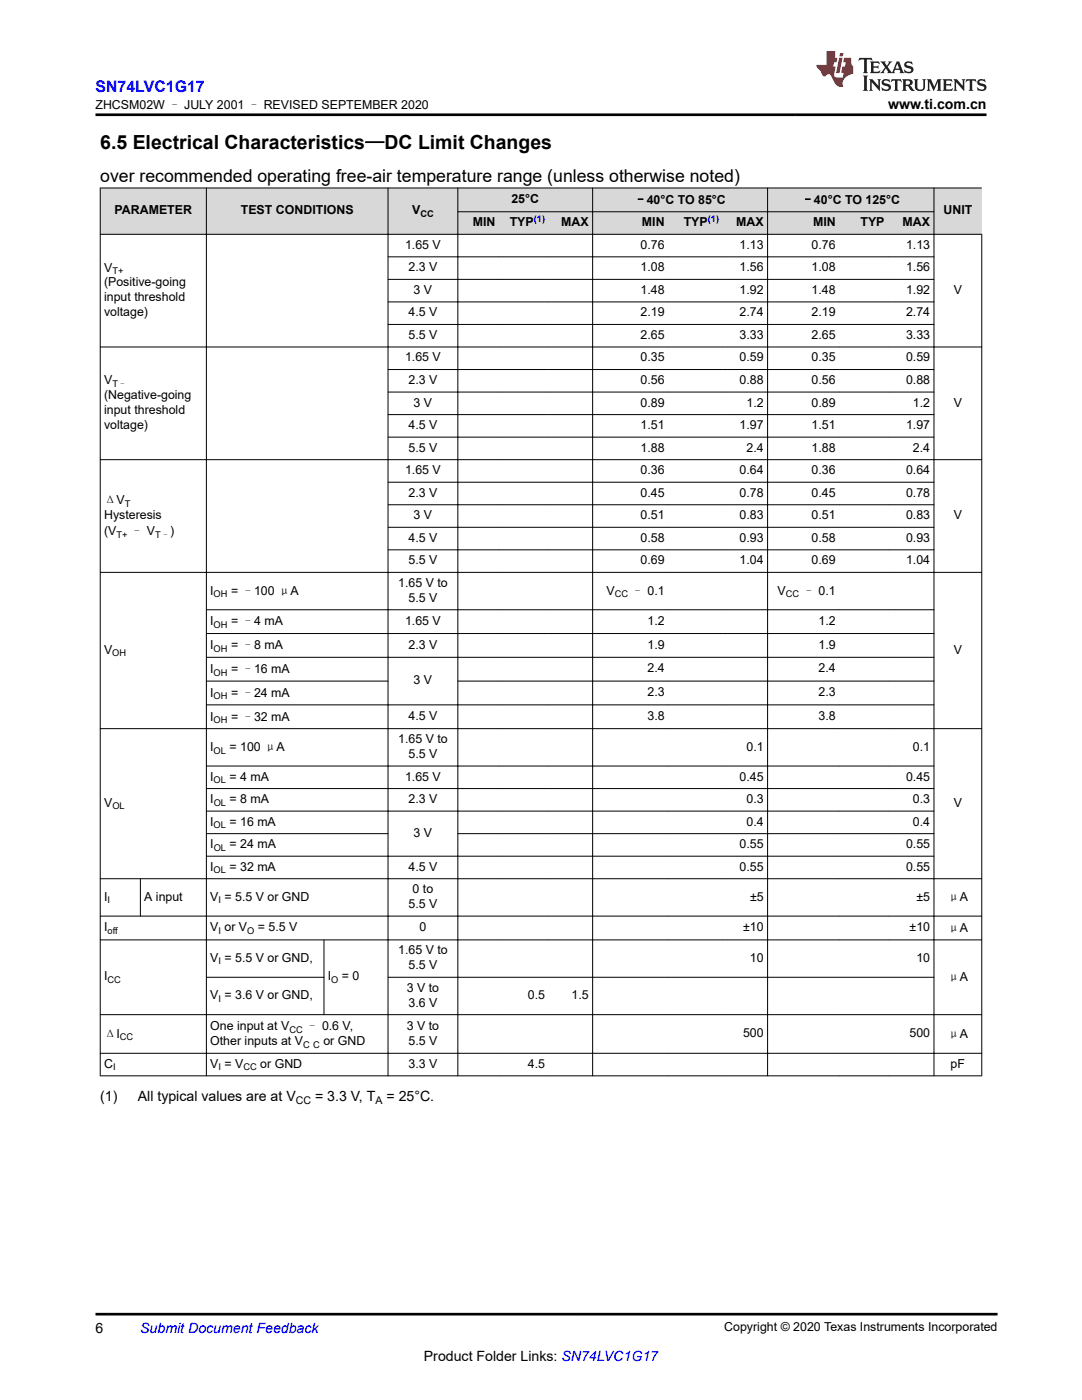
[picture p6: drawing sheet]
<svg xmlns="http://www.w3.org/2000/svg" width="216mm" height="279mm" viewBox="0 0 216 279" stroke-linecap="round" stroke-linejoin="round" font-family="sans-serif">
<defs><g id="words">
<text font-size="3.9" x="20" y="29.8">6.5 Electrical Characteristics—DC Limit Changes</text>
<text font-size="3.5" x="20" y="36.3">over recommended operating free-air temperature range (unless otherwise noted)</text>
<text font-size="3.2" fill="#00f" x="19.1" y="18.3">SN74LVC1G17</text>
<g font-size="2.8">
<text x="177.2" y="21.7">www.ti.com.cn</text>
<text x="20" y="219.8">(1)</text>
<text x="27.5" y="219.8">All typical values are at V</text>
<text x="62.9" y="219.8">= 3.3 V, T</text>
<text x="77.1" y="219.8">= 25°C.</text>
<text x="19" y="266">6</text>
<text x="84.6" y="271.7">Product Folder Links: SN74LVC1G17</text>
</g>
<text font-size="2.8" fill="#00f" x="28" y="266">Submit Document Feedback</text>
<g font-size="2.5">
<text x="19" y="21.8">ZHCSM02W – JULY 2001 – REVISED SEPTEMBER 2020</text>
<text x="102" y="40.5">25°C</text>
<text x="126.6" y="40.7">–40°C TO 85°C</text>
<text x="159.9" y="40.7">–40°C TO 125°C</text>
<text x="22.9" y="42.8">PARAMETER</text>
<text x="48.1" y="42.8">TEST CONDITIONS</text>
<text x="82.2" y="42.8">V</text>
<text x="94.3" y="45.2">MIN</text>
<text x="101.7" y="45.2">TYP</text>
<text x="112" y="45.2">MAX</text>
<text x="128.1" y="45.2">MIN</text>
<text x="136.4" y="45.2">TYP</text>
<text x="146.9" y="45.2">MAX</text>
<text x="162.2" y="45.2">MIN</text>
<text x="171.7" y="45.2">TYP</text>
<text x="180.1" y="45.2">MAX</text>
<text x="188.3" y="42.8">UNIT</text>
<text x="80.8" y="49.6">1.65 V</text>
<text x="127.8" y="49.6">0.76</text>
<text x="147.6" y="49.6">1.13</text>
<text x="162" y="49.6">0.76</text>
<text x="180.8" y="49.6">1.13</text>
<text x="20.8" y="57.2">(Positive-going</text>
<text x="20.8" y="54.2">V</text>
<text x="81.5" y="54.1">2.3 V</text>
<text x="82.5" y="58.6">3 V</text>
<text x="127.8" y="54.1">1.08</text>
<text x="127.8" y="58.6">1.48</text>
<text x="147.6" y="54.1">1.56</text>
<text x="147.6" y="58.6">1.92</text>
<text x="162" y="54.1">1.08</text>
<text x="162" y="58.6">1.48</text>
<text x="180.8" y="54.1">1.56</text>
<text x="180.8" y="58.6">1.92</text>
<text x="190.3" y="58.6">V</text>
<text x="20.8" y="60.1">input threshold</text>
<text x="20.8" y="63.1">voltage)</text>
<text x="81.5" y="63.1">4.5 V</text>
<text x="127.8" y="63.1">2.19</text>
<text x="147.6" y="63.1">2.74</text>
<text x="162" y="63.1">2.19</text>
<text x="180.8" y="63.1">2.74</text>
<text x="81.5" y="67.6">5.5 V</text>
<text x="127.8" y="67.6">2.65</text>
<text x="147.6" y="67.6">3.33</text>
<text x="162" y="67.6">2.65</text>
<text x="180.8" y="67.6">3.33</text>
<text x="20.8" y="76.7">V</text>
<text x="80.8" y="72.1">1.65 V</text>
<text x="81.5" y="76.6">2.3 V</text>
<text x="127.8" y="72.1">0.35</text>
<text x="127.8" y="76.6">0.56</text>
<text x="147.6" y="72.1">0.59</text>
<text x="147.6" y="76.6">0.88</text>
<text x="162" y="72.1">0.35</text>
<text x="162" y="76.6">0.56</text>
<text x="180.8" y="72.1">0.59</text>
<text x="180.8" y="76.6">0.88</text>
<text x="20.8" y="79.7">(Negative-going</text>
<text x="20.8" y="82.6">input threshold</text>
<text x="82.5" y="81.1">3 V</text>
<text x="127.8" y="81.1">0.89</text>
<text x="149" y="81.1">1.2</text>
<text x="162" y="81.1">0.89</text>
<text x="182.2" y="81.1">1.2</text>
<text x="190.3" y="81.1">V</text>
<text x="20.8" y="85.6">voltage)</text>
<text x="81.5" y="85.6">4.5 V</text>
<text x="127.8" y="85.6">1.51</text>
<text x="147.6" y="85.6">1.97</text>
<text x="162" y="85.6">1.51</text>
<text x="180.8" y="85.6">1.97</text>
<text x="80.8" y="94.6">1.65 V</text>
<text x="81.5" y="90.1">5.5 V</text>
<text x="127.8" y="90.1">1.88</text>
<text x="127.8" y="94.6">0.36</text>
<text x="147.6" y="94.6">0.64</text>
<text x="149" y="90.1">2.4</text>
<text x="162" y="90.1">1.88</text>
<text x="162" y="94.6">0.36</text>
<text x="180.8" y="94.6">0.64</text>
<text x="182.2" y="90.1">2.4</text>
<text x="20.8" y="100.7">ΔV</text>
<text x="81.5" y="99.1">2.3 V</text>
<text x="127.8" y="99.1">0.45</text>
<text x="147.6" y="99.1">0.78</text>
<text x="162" y="99.1">0.45</text>
<text x="180.8" y="99.1">0.78</text>
<text x="20.8" y="103.6">Hysteresis</text>
<text x="20.8" y="106.8">(V</text>
<text x="26.1" y="106.8">– V</text>
<text x="33.9" y="106.8">)</text>
<text x="82.5" y="103.6">3 V</text>
<text x="127.8" y="103.6">0.51</text>
<text x="147.6" y="103.6">0.83</text>
<text x="162" y="103.6">0.51</text>
<text x="180.8" y="103.6">0.83</text>
<text x="190.3" y="103.6">V</text>
<text x="81.5" y="108.1">4.5 V</text>
<text x="81.5" y="112.6">5.5 V</text>
<text x="127.8" y="108.1">0.58</text>
<text x="127.8" y="112.6">0.69</text>
<text x="147.6" y="108.1">0.93</text>
<text x="147.6" y="112.6">1.04</text>
<text x="162" y="108.1">0.58</text>
<text x="162" y="112.6">0.69</text>
<text x="180.8" y="108.1">0.93</text>
<text x="180.8" y="112.6">1.04</text>
<text x="41.9" y="118.7">I</text>
<text x="46.1" y="118.7">= –100 μA</text>
<text x="79.4" y="117.1">1.65 V to</text>
<text x="121" y="118.7">V</text>
<text x="126" y="118.7">– 0.1</text>
<text x="155.2" y="118.7">V</text>
<text x="160.2" y="118.7">– 0.1</text>
<text x="41.9" y="124.8">I</text>
<text x="46.1" y="124.8">= –4 mA</text>
<text x="80.8" y="124.7">1.65 V</text>
<text x="81.5" y="120.1">5.5 V</text>
<text x="129.2" y="124.7">1.2</text>
<text x="163.3" y="124.7">1.2</text>
<text x="20.8" y="130.5">V</text>
<text x="41.9" y="129.6">I</text>
<text x="46.1" y="129.6">= –8 mA</text>
<text x="81.5" y="129.4">2.3 V</text>
<text x="129.2" y="129.4">1.9</text>
<text x="163.3" y="129.4">1.9</text>
<text x="190.3" y="130.5">V</text>
<text x="41.9" y="134.3">I</text>
<text x="46.1" y="134.3">= –16 mA</text>
<text x="82.5" y="136.6">3 V</text>
<text x="129.2" y="134.2">2.4</text>
<text x="163.3" y="134.2">2.4</text>
<text x="41.9" y="139.1">I</text>
<text x="41.9" y="143.8">I</text>
<text x="46.1" y="139.1">= –24 mA</text>
<text x="46.1" y="143.8">= –32 mA</text>
<text x="81.5" y="143.7">4.5 V</text>
<text x="129.2" y="138.9">2.3</text>
<text x="129.2" y="143.7">3.8</text>
<text x="163.3" y="138.9">2.3</text>
<text x="163.3" y="143.7">3.8</text>
<text x="41.9" y="149.9">I</text>
<text x="45.8" y="149.9">= 100 μA</text>
<text x="79.4" y="148.3">1.65 V to</text>
<text x="149" y="149.8">0.1</text>
<text x="182.2" y="149.8">0.1</text>
<text x="41.9" y="155.8">I</text>
<text x="45.8" y="155.8">= 4 mA</text>
<text x="80.8" y="155.8">1.65 V</text>
<text x="81.5" y="151.3">5.5 V</text>
<text x="147.6" y="155.8">0.45</text>
<text x="180.8" y="155.8">0.45</text>
<text x="20.8" y="161">V</text>
<text x="41.9" y="160.3">I</text>
<text x="45.8" y="160.3">= 8 mA</text>
<text x="81.5" y="160.3">2.3 V</text>
<text x="149" y="160.3">0.3</text>
<text x="182.2" y="160.3">0.3</text>
<text x="190.3" y="161">V</text>
<text x="41.9" y="164.8">I</text>
<text x="45.8" y="164.8">= 16 mA</text>
<text x="82.5" y="167">3 V</text>
<text x="149" y="164.8">0.4</text>
<text x="182.2" y="164.8">0.4</text>
<text x="41.9" y="173.8">I</text>
<text x="41.9" y="169.3">I</text>
<text x="45.8" y="173.8">= 32 mA</text>
<text x="45.8" y="169.3">= 24 mA</text>
<text x="81.5" y="173.8">4.5 V</text>
<text x="147.6" y="173.8">0.55</text>
<text x="147.6" y="169.3">0.55</text>
<text x="180.8" y="173.8">0.55</text>
<text x="180.8" y="169.3">0.55</text>
<text x="20.8" y="179.7">I</text>
<text x="28.8" y="179.7">A input</text>
<text x="41.9" y="179.7">V = 5.5 V or GND</text>
<text x="82.3" y="178.3">0 to</text>
<text x="149.7" y="179.7">±5</text>
<text x="182.9" y="179.7">±5</text>
<text x="189.1" y="179.9">μA</text>
<text x="20.8" y="185.8">I</text>
<text x="41.9" y="185.8">V or V</text>
<text x="51.5" y="185.8">= 5.5 V</text>
<text x="81.5" y="181.2">5.5 V</text>
<text x="83.7" y="185.8">0</text>
<text x="148.3" y="185.8">±10</text>
<text x="181.5" y="185.8">±10</text>
<text x="189.1" y="186">μA</text>
<text x="41.9" y="191.9">V = 5.5 V or GND,</text>
<text x="79.4" y="190.5">1.65 V to</text>
<text x="149.6" y="191.9">10</text>
<text x="182.8" y="191.9">10</text>
<text x="20.8" y="195.7">I</text>
<text x="65.4" y="195.7">I</text>
<text x="68.2" y="195.7">= 0</text>
<text x="81.2" y="197.9">3 V to</text>
<text x="81.5" y="193.4">5.5 V</text>
<text x="189.1" y="195.8">μA</text>
<text x="41.9" y="199.4">V = 3.6 V or GND,</text>
<text x="81.5" y="200.9">3.6 V</text>
<text x="105.3" y="199.4">0.5</text>
<text x="114.1" y="199.4">1.5</text>
<text x="20.8" y="207.1">ΔI</text>
<text x="41.9" y="205.6">One input at V</text>
<text x="41.9" y="208.6">Other inputs at V</text>
<text x="61.1" y="205.6">– 0.6 V,</text>
<text x="64.5" y="208.6">or GND</text>
<text x="81.2" y="205.5">3 V to</text>
<text x="81.5" y="208.5">5.5 V</text>
<text x="148.3" y="207">500</text>
<text x="181.5" y="207">500</text>
<text x="189.1" y="207.1">μA</text>
<text x="20.8" y="213.1">C</text>
<text x="41.9" y="213.1">V = V</text>
<text x="51.9" y="213.1">or GND</text>
<text x="81.5" y="213.1">3.3 V</text>
<text x="105.3" y="213.1">4.5</text>
<text x="189.7" y="213.1">pF</text>
<text x="144.5" y="265.7">Copyright © 2020 Texas Instruments Incorporated</text>
</g>
<g font-size="2.1">
<text x="59" y="220.3">CC</text>
<text x="74.9" y="220.3">A</text>
</g>
<g font-size="1.9">
<text x="83.9" y="43.3">CC</text>
<text x="22.4" y="54.7">T+</text>
<text x="22.4" y="77.2">T–</text>
<text x="24.9" y="101.2">T</text>
<text x="23.2" y="107.3">T+</text>
<text x="30.9" y="107.3">T–</text>
<text x="42.6" y="119.2">OH</text>
<text x="122.7" y="119.2">CC</text>
<text x="156.8" y="119.2">CC</text>
<text x="42.6" y="125.3">OH</text>
<text x="22.4" y="131">OH</text>
<text x="42.6" y="130.1">OH</text>
<text x="42.6" y="134.8">OH</text>
<text x="42.6" y="139.6">OH</text>
<text x="42.6" y="144.3">OH</text>
<text x="42.6" y="150.4">OL</text>
<text x="22.4" y="161.5">OL</text>
<text x="42.6" y="156.3">OL</text>
<text x="42.6" y="160.8">OL</text>
<text x="42.6" y="165.3">OL</text>
<text x="42.6" y="169.8">OL</text>
<text x="42.6" y="174.3">OL</text>
<text x="21.5" y="180.2">I</text>
<text x="43.6" y="180.2">I</text>
<text x="21.5" y="186.3">off</text>
<text x="43.6" y="186.3">I</text>
<text x="49.3" y="186.3">O</text>
<text x="21.5" y="196.2">CC</text>
<text x="43.6" y="192.4">I</text>
<text x="66.1" y="196.2">O</text>
<text x="43.6" y="199.9">I</text>
<text x="23.9" y="207.6">CC</text>
<text x="57.7" y="206.1">CC</text>
<text x="60.5" y="209.1">C C</text>
<text x="22.6" y="213.6">I</text>
<text x="43.6" y="213.6">I</text>
<text x="48.6" y="213.6">CC</text>
</g>
<g font-size="1.9" fill="#00f">
<text x="106.5" y="44.3">(1)</text>
<text x="141.2" y="44.3">(1)</text>
</g>
</g></defs>
<g fill="#d8d8d8">
<path d="M20 37.5h175.9v4.8h-175.9z" fill-rule="evenodd"/>
<path d="M20 42.3h175.9v4.5h-175.9z" fill-rule="evenodd"/>
<path d="M20.1 37.6h21v9.1h-21z" fill-rule="evenodd"/>
<path d="M41.2 37.6h36.2v9.1h-36.2z" fill-rule="evenodd"/>
<path d="M77.5 37.6h13.8v9.1h-13.8z" fill-rule="evenodd"/>
<path d="M91.4 37.6h26.8v4.6h-26.8z" fill-rule="evenodd"/>
<path d="M118.3 37.6h34.8v4.6h-34.8z" fill-rule="evenodd"/>
<path d="M153.2 37.6h33.1v4.6h-33.1z" fill-rule="evenodd"/>
<path d="M186.4 37.6h9.5v9.1h-9.5z" fill-rule="evenodd"/>
<path d="M91.4 42.3h8.2v4.4h-8.2z" fill-rule="evenodd"/>
<path d="M99.6 42.3h9.9v4.4h-9.9z" fill-rule="evenodd"/>
<path d="M109.5 42.3h8.7v4.4h-8.7z" fill-rule="evenodd"/>
<path d="M118.3 42.3h15v4.4h-15z" fill-rule="evenodd"/>
<path d="M133.3 42.3h10.9v4.4h-10.9z" fill-rule="evenodd"/>
<path d="M144.2 42.3h8.9v4.4h-8.9z" fill-rule="evenodd"/>
<path d="M153.2 42.3h14.3v4.4h-14.3z" fill-rule="evenodd"/>
<path d="M167.5 42.3h9.7v4.4h-9.7z" fill-rule="evenodd"/>
<path d="M177.2 42.3h9.1v4.4h-9.1z" fill-rule="evenodd"/>
</g>
<g fill="none" stroke="#000" stroke-width=".2">
<path d="M19.9 37.5h176M20 37.5v177.3M41.2 37.5v177.3M77.4 37.5v177.3M91.4 37.5v177.3M118.3 37.5v177.3M153.2 37.5v177.3M186.4 37.5v177.3M19.9 46.8h176.1M77.4 51.3h109M77.4 55.8h109M91.3 42.3h95.1"/>
<path d="M195.9 46.7v168.1M19.9 69.2h176.1M77.4 60.3h109M77.4 64.8h109M77.4 73.7h109M77.4 78.2h109M19.9 91.7h176.1M77.4 82.7h109M77.4 87.2h109M77.4 96.2h109M19.9 114.2h176.1M77.4 100.7h109"/>
<path d="M77.4 105.2h109M77.4 109.7h109M41.1 121.7h145.3M41.1 126.4h145.3M41.1 131.2h145.3M41.1 135.9h36.4M91.3 135.9h95.1M19.9 145.4h176.1M41.1 140.7h145.3M41.1 152.9h145.3M41.1 157.4h145.3M19.9 175.4h176.1"/>
<path d="M28 175.3v7.6M41.1 161.9h145.3M41.1 166.4h36.4M41.1 170.9h145.3M91.3 166.4h95.1M19.9 182.8h176.1M19.9 187.6h176.1M41.1 195h23.6M64.6 187.5v15.1M77.4 195h109M19.9 202.5h176.1M19.9 210.2h176.1"/>
<path d="M19.9 214.7h176.1"/>
</g>
<path d="M171.5 11.6l-.2 .5 .5-.2h.6v.1v2.2l-.2 .4h1l-.2-.4v-2.2v-.1h.5l.6 .2-.2-.5zM173.6 12.3l.2 .4v1.5l-.2 .4h1.9l.1-.6a1.08 1.08 0 0 1-1.3 .2v-.7h.6l.4 .2v-.7l-.4 .2h-.6v-.5l.2-.2a1 1 0 0 1 1 .3l-.1-.5zM175.7 12.3l.9 1.1-1 1.2h.9l-.2-.2 .5-.8 .4 .8-.2 .2h1.6l-.2-.2 .2-.5h.9l.1 .5-.1 .2h.9l-.2-.3-.8-2h-.5l-.9 2.2-.9-1.1 .9-1.1h-.8l.2 .2-.4 .6-.4-.6 .2-.2zM179 12.7l.4 1h-.7zM180.7 12.4a.65 .65 0 0 0-.2 .7 .65 .65 0 0 0 .6 .5l.6 .1 .1 .3a.79 .79 0 0 1-.7 .4 .79 .79 0 0 1-.7-.5l.1 .7 .2-.1a.93 .93 0 0 0 1.1 .1 .93 .93 0 0 0 .4-1 1.46 1.46 0 0 0-1.2-.6l-.1-.3a1.09 1.09 0 0 1 1.2 .2l-.2-.6-.1 .1-.5-.2zM172.2 15.1l.2 .4v2.2l-.2 .4h1l-.2-.4v-2.2l.2-.4zM173.4 15.8l.2 .4v1.5l-.2 .4h.8l-.3-.4 .1-1.3 1.6 1.8v-2l.2-.4h-.7l.1 .2 .1 1.1-1.2-1.3zM176.2 15.9a.65 .65 0 0 0-.2 .8 .65 .65 0 0 0 .6 .4l.6 .2 .1 .2a.79 .79 0 0 1-.7 .4 .79 .79 0 0 1-.7-.5l.1 .7 .2-.1a.93 .93 0 0 0 1.1 .1 .93 .93 0 0 0 .4-.9 1.46 1.46 0 0 0-1.2-.6l-.1-.4a1.09 1.09 0 0 1 1.2 .2l-.1-.6-.2 .1-.5-.1zM177.9 15.8l-.1 .6a.63 .63 0 0 1 .8-.3v1.6l-.3 .4h1l-.2-.4v-1.6a.66 .66 0 0 1 .8 .3l-.1-.6zM180 15.8l.2 .4v1.5l-.2 .4h1l-.2-.2-.1-.7h.5l.1 .2a.79 .79 0 0 0 1.2 .6l-1-.9a.61 .61 0 0 0 .6-.6 .61 .61 0 0 0-.5-.7zM180.8 16.1h.1a.47 .47 0 0 1 .5 .1 .47 .47 0 0 1 .1 .5l-.1 .1-.7 .1zM182.3 15.8l.2 .2a2.27 2.27 0 0 0 .4 2 1.04 1.04 0 0 0 1.7-.7v-1.3l.2-.2h-.8l.2 .4v1.1a.6 .6 0 0 1-.6 .6 .6 .6 0 0 1-.6-.6v-1.1l.3-.4zM184.9 15.8l.2 .4v1.5l-.2 .4h.8l-.3-.4v-1.4l.9 1.9 .9-1.9v1.4l-.3 .4h1l-.2-.4v-1.5l.2-.4h-.8l-.7 1.5-.6-1.5zM188.1 15.8l.2 .4v1.5l-.2 .4h1.9l.1-.6a1.09 1.09 0 0 1-1.3 .2v-.7h.6l.4 .2v-.6l-.4 .2h-.6v-.6l.2-.1a1.01 1.01 0 0 1 1 .3l-.1-.6zM190.2 15.8l.3 .4v1.5l-.3 .4h.8l-.2-.4v-1.3l1.6 1.8v-2l.2-.4h-.7l.2 .2v1.1l-1.2-1.3zM192.8 15.8l-.1 .6a.63 .63 0 0 1 .8-.3v1.6l-.3 .4h1l-.2-.4v-1.6a.66 .66 0 0 1 .8 .3l-.1-.6zM195.2 15.9a.65 .65 0 0 0-.2 .8 .65 .65 0 0 0 .6 .4l.6 .2 .2 .2a.79 .79 0 0 1-.7 .4 .79 .79 0 0 1-.7-.5l.1 .7 .2-.1a.93 .93 0 0 0 1 .1 .93 .93 0 0 0 .5-.9 1.46 1.46 0 0 0-1.3-.6v-.4a1.09 1.09 0 0 1 1.2 .2l-.2-.6-.2 .1-.5-.1z" fill="#231f20"/>
<path d="M164.9 10.2v2.8h-2l.1 .3 .8 1a.95 .95 0 0 0 1 .9 .59 .59 0 0 1 .5-.4 .59 .59 0 0 1 .5 .4l.4 .7a1.59 1.59 0 0 0 2.1 1.4 1.61 1.61 0 0 1 1-2.3l1-.3-.1-1.5a1.59 1.59 0 0 1-.3-1.7h-1.5l-.2 .9h.6l-.2 .9h-.5l-.2 1v.2l.4 .1-.1 .9h-.7a.73 .73 0 0 1-1-.7l.3-1.5h-.5l.1-.9h.5l.2-.9h-.5v-1.3zM167.4 11.5l-.6 3.1h.7l.6-3.1zM167.6 10.6l-.1 .6h.7l.1-.6z" fill="#ed1c24"/>
<path d="M19 22.9h177.8M19 262.3h180" fill="none" stroke="#000" stroke-width=".53"/>
<use href="#words"/>
</svg>
